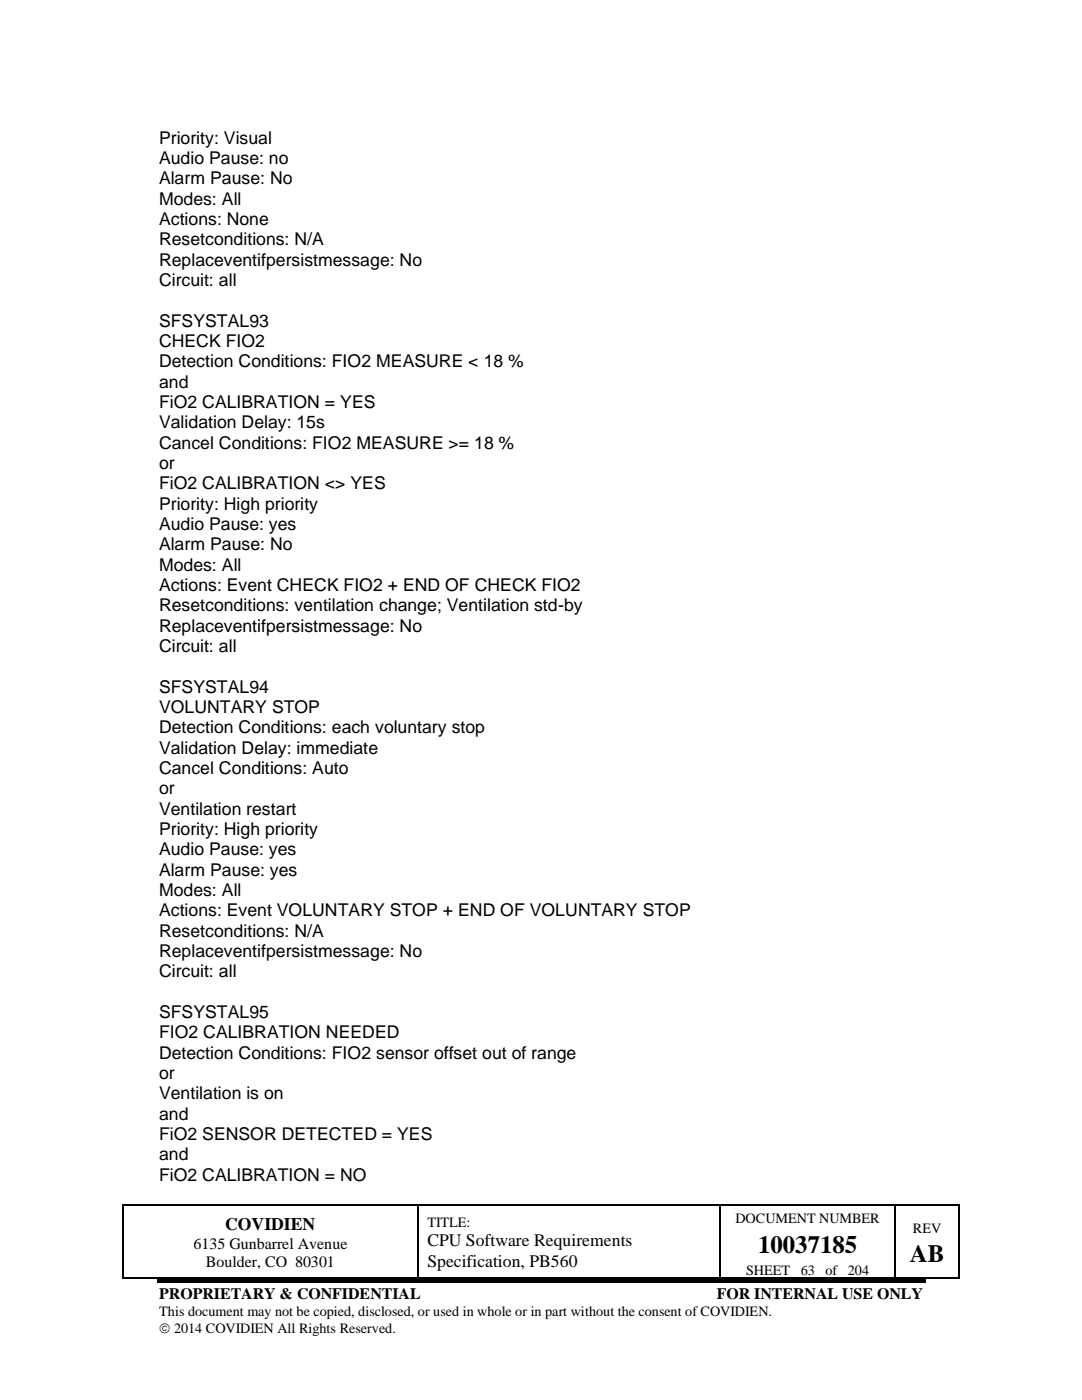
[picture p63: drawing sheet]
<svg xmlns="http://www.w3.org/2000/svg" width="216mm" height="279mm" viewBox="0 0 216 279" stroke-linecap="round" stroke-linejoin="round" font-family="sans-serif">
<defs><g id="words">
<g font-size="5">
<text x="151.3" y="250">10037185</text>
<text x="181.6" y="251.9">AB</text>
</g>
<g font-size="3.5">
<text x="31.8" y="28.7">Priority: Visual</text>
<text x="31.8" y="32.8">Audio Pause: no</text>
<text x="31.8" y="36.8">Alarm Pause: No</text>
<text x="31.8" y="40.9">Modes: All</text>
<text x="31.8" y="44.9">Actions: None</text>
<text x="31.8" y="49">Resetconditions: N/A</text>
<text x="31.8" y="53.1">Replaceventifpersistmessage: No</text>
<text x="31.8" y="57.1">Circuit: all</text>
<text x="31.8" y="65.2">SFSYSTAL93</text>
<text x="31.8" y="69.3">CHECK FIO2</text>
<text x="31.8" y="73.3">Detection Conditions: FIO2 MEASURE &lt; 18 %</text>
<text x="31.8" y="77.4">and</text>
<text x="31.8" y="81.5">FiO2 CALIBRATION = YES</text>
<text x="31.8" y="85.5">Validation Delay: 15s</text>
<text x="31.8" y="89.5">Cancel Conditions: FIO2 MEASURE &gt;= 18 %</text>
<text x="31.8" y="93.6">or</text>
<text x="31.8" y="97.7">FiO2 CALIBRATION &lt;&gt; YES</text>
<text x="31.8" y="101.7">Priority: High priority</text>
<text x="31.8" y="105.8">Audio Pause: yes</text>
<text x="31.8" y="109.8">Alarm Pause: No</text>
<text x="31.8" y="113.9">Modes: All</text>
<text x="31.8" y="118">Actions: Event CHECK FIO2 + END OF CHECK FIO2</text>
<text x="31.8" y="122">Resetconditions: ventilation change; Ventilation std-by</text>
<text x="31.8" y="126.1">Replaceventifpersistmessage: No</text>
<text x="31.8" y="130.1">Circuit: all</text>
<text x="31.8" y="138.2">SFSYSTAL94</text>
<text x="31.8" y="142.3">VOLUNTARY STOP</text>
<text x="31.8" y="146.4">Detection Conditions: each voluntary stop</text>
<text x="31.8" y="150.4">Validation Delay: immediate</text>
<text x="31.8" y="154.5">Cancel Conditions: Auto</text>
<text x="31.8" y="158.5">or</text>
<text x="31.8" y="162.6">Ventilation restart</text>
<text x="31.8" y="166.6">Priority: High priority</text>
<text x="31.8" y="170.7">Audio Pause: yes</text>
<text x="31.8" y="174.8">Alarm Pause: yes</text>
<text x="31.8" y="178.8">Modes: All</text>
<text x="31.8" y="182.9">Actions: Event VOLUNTARY STOP + END OF VOLUNTARY STOP</text>
<text x="31.8" y="186.9">Resetconditions: N/A</text>
<text x="31.8" y="191">Replaceventifpersistmessage: No</text>
<text x="31.8" y="195.1">Circuit: all</text>
<text x="31.8" y="203.1">SFSYSTAL95</text>
<text x="31.8" y="207.2">FIO2 CALIBRATION NEEDED</text>
<text x="31.8" y="211.3">Detection Conditions: FIO2 sensor offset out of range</text>
<text x="31.8" y="215.3">or</text>
<text x="31.8" y="219.4">Ventilation is on</text>
<text x="31.8" y="223.4">and</text>
<text x="31.8" y="227.5">FiO2 SENSOR DETECTED = YES</text>
<text x="31.8" y="231.6">and</text>
<text x="31.8" y="235.6">FiO2 CALIBRATION = NO</text>
<text x="44.9" y="245.4">COVIDIEN</text>
<text x="85.3" y="248.7">CPU Software Requirements</text>
<text x="85.3" y="252.8">Specification, PB560</text>
</g>
<g font-size="3.2">
<text x="38.6" y="249.2">6135 Gunbarrel Avenue</text>
<text x="41.1" y="252.8">Boulder, CO 80301</text>
<text x="31.8" y="259.3">PROPRIETARY &amp; CONFIDENTIAL</text>
<text x="143" y="259.3">FOR INTERNAL USE ONLY</text>
</g>
<g font-size="2.8">
<text x="85.3" y="244.8">TITLE:</text>
<text x="146.8" y="244">DOCUMENT NUMBER</text>
<text x="182.2" y="246">REV</text>
<text x="148.9" y="254.4">SHEET</text>
<text x="159.8" y="254.4">63</text>
<text x="164.7" y="254.4">of 204</text>
<text x="31.8" y="262.7">This document may not be copied, disclosed, or used in whole or in part without the consent of COVIDIEN.</text>
<text x="31.8" y="266.1">© 2014 COVIDIEN All Rights Reserved.</text>
</g>
</g></defs>
<g fill="#000">
<path d="M24.5 240.4h.2v.3h-.2z" fill-rule="evenodd"/>
<path d="M24.5 240.4h.2v.3h-.2z" fill-rule="evenodd"/>
<path d="M24.5 255h.2v.2h-.2z" fill-rule="evenodd"/>
<path d="M24.5 255h.2v.2h-.2z" fill-rule="evenodd"/>
<path d="M31.3 255.3h153.4v.7h-153.4z" fill-rule="evenodd"/>
<path d="M83.2 240.4h.3v.3h-.3z" fill-rule="evenodd"/>
<path d="M83.2 255h.3v.2h-.3z" fill-rule="evenodd"/>
<path d="M143.6 240.4h.2v.3h-.2z" fill-rule="evenodd"/>
<path d="M143.6 255h.2v.2h-.2z" fill-rule="evenodd"/>
<path d="M178.5 240.4h.3v.3h-.3z" fill-rule="evenodd"/>
<path d="M178.5 255h.3v.2h-.3z" fill-rule="evenodd"/>
<path d="M191.2 240.4h.3v.3h-.3z" fill-rule="evenodd"/>
<path d="M191.2 240.4h.3v.3h-.3z" fill-rule="evenodd"/>
<path d="M191.2 255h.3v.2h-.3z" fill-rule="evenodd"/>
<path d="M191.2 255h.3v.2h-.3z" fill-rule="evenodd"/>
</g>
<g fill="none" stroke="#000" stroke-width=".25">
<path d="M24.6 240.7v14.3M24.7 240.5h58.5M24.7 255.1h58.5M83.4 240.7v14.3M83.5 240.5h60.1M83.5 255.1h60.1M143.7 240.7v14.3M143.8 240.5h34.7M143.8 255.1h34.7M178.6 240.7v14.3M178.8 240.5h12.4M178.8 255.1h12.4"/>
<path d="M191.3 240.7v14.3"/>
</g>
<use href="#words"/>
</svg>
